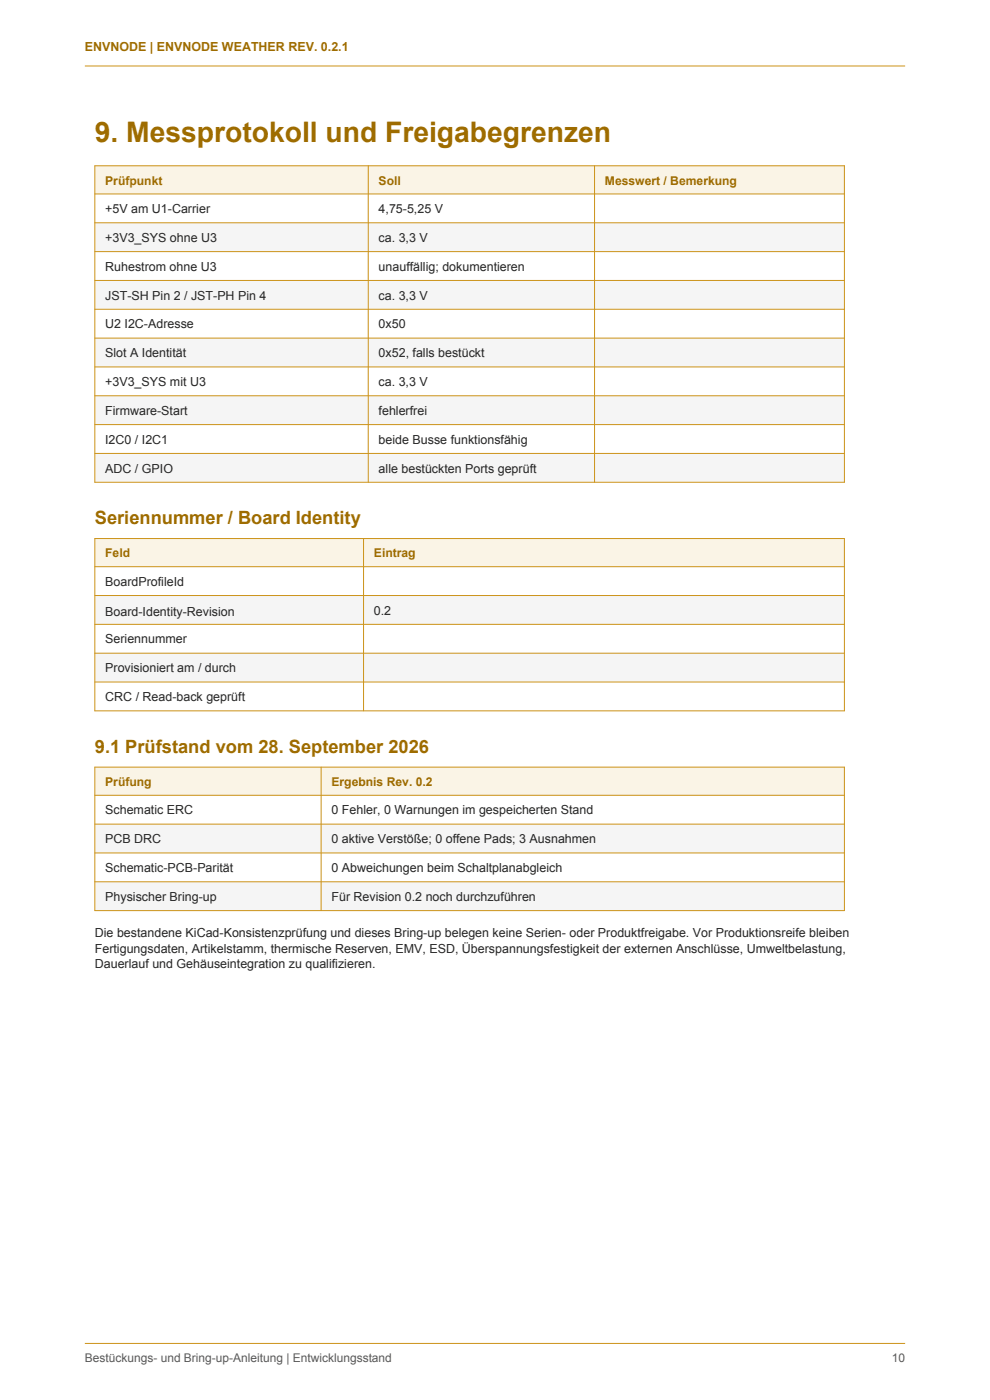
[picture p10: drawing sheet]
<svg xmlns="http://www.w3.org/2000/svg" width="210mm" height="297mm" viewBox="0 0 210 297" stroke-linecap="round" stroke-linejoin="round" font-family="sans-serif">
<defs><g id="words">
<text font-size="6" fill="#9e6c00" x="20.1" y="30.1">9. Messprotokoll und Freigabegrenzen</text>
<g font-size="3.9" fill="#9e6c00">
<text x="20.1" y="111.2">Seriennummer / Board Identity</text>
<text x="20.1" y="159.7">9.1 Prüfstand vom 28. September 2026</text>
</g>
<g font-size="2.6" fill="#9e6c00">
<text x="18" y="10.8">ENVNODE | ENVNODE WEATHER REV. 0.2.1</text>
<text x="22.3" y="39.1">Prüfpunkt</text>
<text x="80.3" y="39.1">Soll</text>
<text x="128.3" y="39.1">Messwert / Bemerkung</text>
<text x="22.3" y="118.2">Feld</text>
<text x="79.3" y="118.2">Eintrag</text>
<text x="22.3" y="166.7">Prüfung</text>
<text x="70.3" y="166.7">Ergebnis Rev. 0.2</text>
</g>
<g font-size="2.6" fill="#262626">
<text x="22.3" y="45.2">+5V am U1-Carrier</text>
<text x="80.3" y="45.2">4,75-5,25 V</text>
<text x="22.3" y="51.3">+3V3_SYS ohne U3</text>
<text x="80.3" y="51.3">ca. 3,3 V</text>
<text x="22.3" y="57.4">Ruhestrom ohne U3</text>
<text x="80.3" y="57.4">unauffällig; dokumentieren</text>
<text x="22.3" y="63.5">JST-SH Pin 2 / JST-PH Pin 4</text>
<text x="80.3" y="63.5">ca. 3,3 V</text>
<text x="22.3" y="69.7">U2 I2C-Adresse</text>
<text x="80.3" y="69.7">0x50</text>
<text x="22.3" y="75.8">Slot A Identität</text>
<text x="80.3" y="75.8">0x52, falls bestückt</text>
<text x="22.3" y="81.9">+3V3_SYS mit U3</text>
<text x="80.3" y="81.9">ca. 3,3 V</text>
<text x="22.3" y="88">Firmware-Start</text>
<text x="80.3" y="88">fehlerfrei</text>
<text x="22.3" y="94.1">I2C0 / I2C1</text>
<text x="80.3" y="94.1">beide Busse funktionsfähig</text>
<text x="22.3" y="100.2">ADC / GPIO</text>
<text x="80.3" y="100.2">alle bestückten Ports geprüft</text>
<text x="22.3" y="124.3">BoardProfileId</text>
<text x="22.3" y="130.7">Board­Identity­Revision</text>
<text x="79.3" y="130.4">0.2</text>
<text x="22.3" y="136.5">Seriennummer</text>
<text x="22.3" y="142.6">Provisioniert am / durch</text>
<text x="22.3" y="148.7">CRC / Read-back geprüft</text>
<text x="22.3" y="172.8">Schematic ERC</text>
<text x="70.3" y="172.8">0 Fehler, 0 Warnungen im gespeicherten Stand</text>
<text x="22.3" y="178.9">PCB DRC</text>
<text x="70.3" y="178.9">0 aktive Verstöße; 0 offene Pads; 3 Ausnahmen</text>
<text x="22.3" y="185">Schematic-PCB-Parität</text>
<text x="70.3" y="185">0 Abweichungen beim Schaltplanabgleich</text>
<text x="22.3" y="191.1">Physischer Bring-up</text>
<text x="70.3" y="191.1">Für Revision 0.2 noch durchzuführen</text>
<text x="20.1" y="198.8">Die bestandene KiCad-Konsistenzprüfung und dieses Bring-up belegen keine Serien- oder Produktfreigabe. Vor Produktionsreife bleiben</text>
<text x="20.1" y="202.1">Fertigungsdaten, Artikelstamm, thermische Reserven, EMV, ESD, Überspannungsfestigkeit der externen Anschlüsse, Umweltbelastung,</text>
<text x="20.1" y="205.5">Dauerlauf und Gehäuseintegration zu qualifizieren.</text>
</g>
<g font-size="2.5" fill="#595959">
<text x="18" y="289">Bestückungs- und Bring-up-Anleitung | Entwicklungsstand</text>
<text x="189.2" y="289">10</text>
</g>
</g></defs>
<path d="M18 14h174M18 285h174" fill="none" stroke="#cc9319" stroke-width=".21"/>
<path d="M20.1 35.2h159v5.9h-159z" fill-rule="evenodd" fill="#faf4e6"/>
<g fill="#f5f5f5">
<path d="M20.1 47.3h159v6.1h-159z" fill-rule="evenodd"/>
<path d="M20.1 59.5h159v6.1h-159z" fill-rule="evenodd"/>
<path d="M20.1 71.7h159v6.1h-159z" fill-rule="evenodd"/>
<path d="M20.1 84h159v6.1h-159z" fill-rule="evenodd"/>
<path d="M20.1 96.2h159v6.1h-159z" fill-rule="evenodd"/>
</g>
<g fill="none" stroke="#cc9319" stroke-width=".21">
<path d="M20.1 35.2h159v67.1h-159zM78.1 35.2v67.1M126.1 35.2v67.1M20.1 41.1h159M20.1 47.3h159M20.1 53.4h159M20.1 59.5h159M20.1 65.6h159M20.1 71.7h159M20.1 77.8h159M20.1 84h159M20.1 90.1h159"/>
<path d="M20.1 96.2h159"/>
</g>
<path d="M20.1 114.2h159v6h-159z" fill-rule="evenodd" fill="#faf4e6"/>
<g fill="#f5f5f5">
<path d="M20.1 126.3h159v6.2h-159z" fill-rule="evenodd"/>
<path d="M20.1 138.6h159v6.1h-159z" fill-rule="evenodd"/>
</g>
<path d="M20.1 114.2h159v36.6h-159zM77.1 114.2v36.6M20.1 120.2h159M20.1 126.3h159M20.1 132.5h159M20.1 138.6h159M20.1 144.7h159" fill="none" stroke="#cc9319" stroke-width=".21"/>
<path d="M20.1 162.7h159v6h-159z" fill-rule="evenodd" fill="#faf4e6"/>
<g fill="#f5f5f5">
<path d="M20.1 174.8h159v6.1h-159z" fill-rule="evenodd"/>
<path d="M20.1 187.1h159v6.1h-159z" fill-rule="evenodd"/>
</g>
<path d="M20.1 162.7h159v30.5h-159zM20.1 168.7h159M20.1 174.8h159M68.1 162.7v30.5M20.1 180.9h159M20.1 187.1h159" fill="none" stroke="#cc9319" stroke-width=".21"/>
<use href="#words"/>
</svg>
